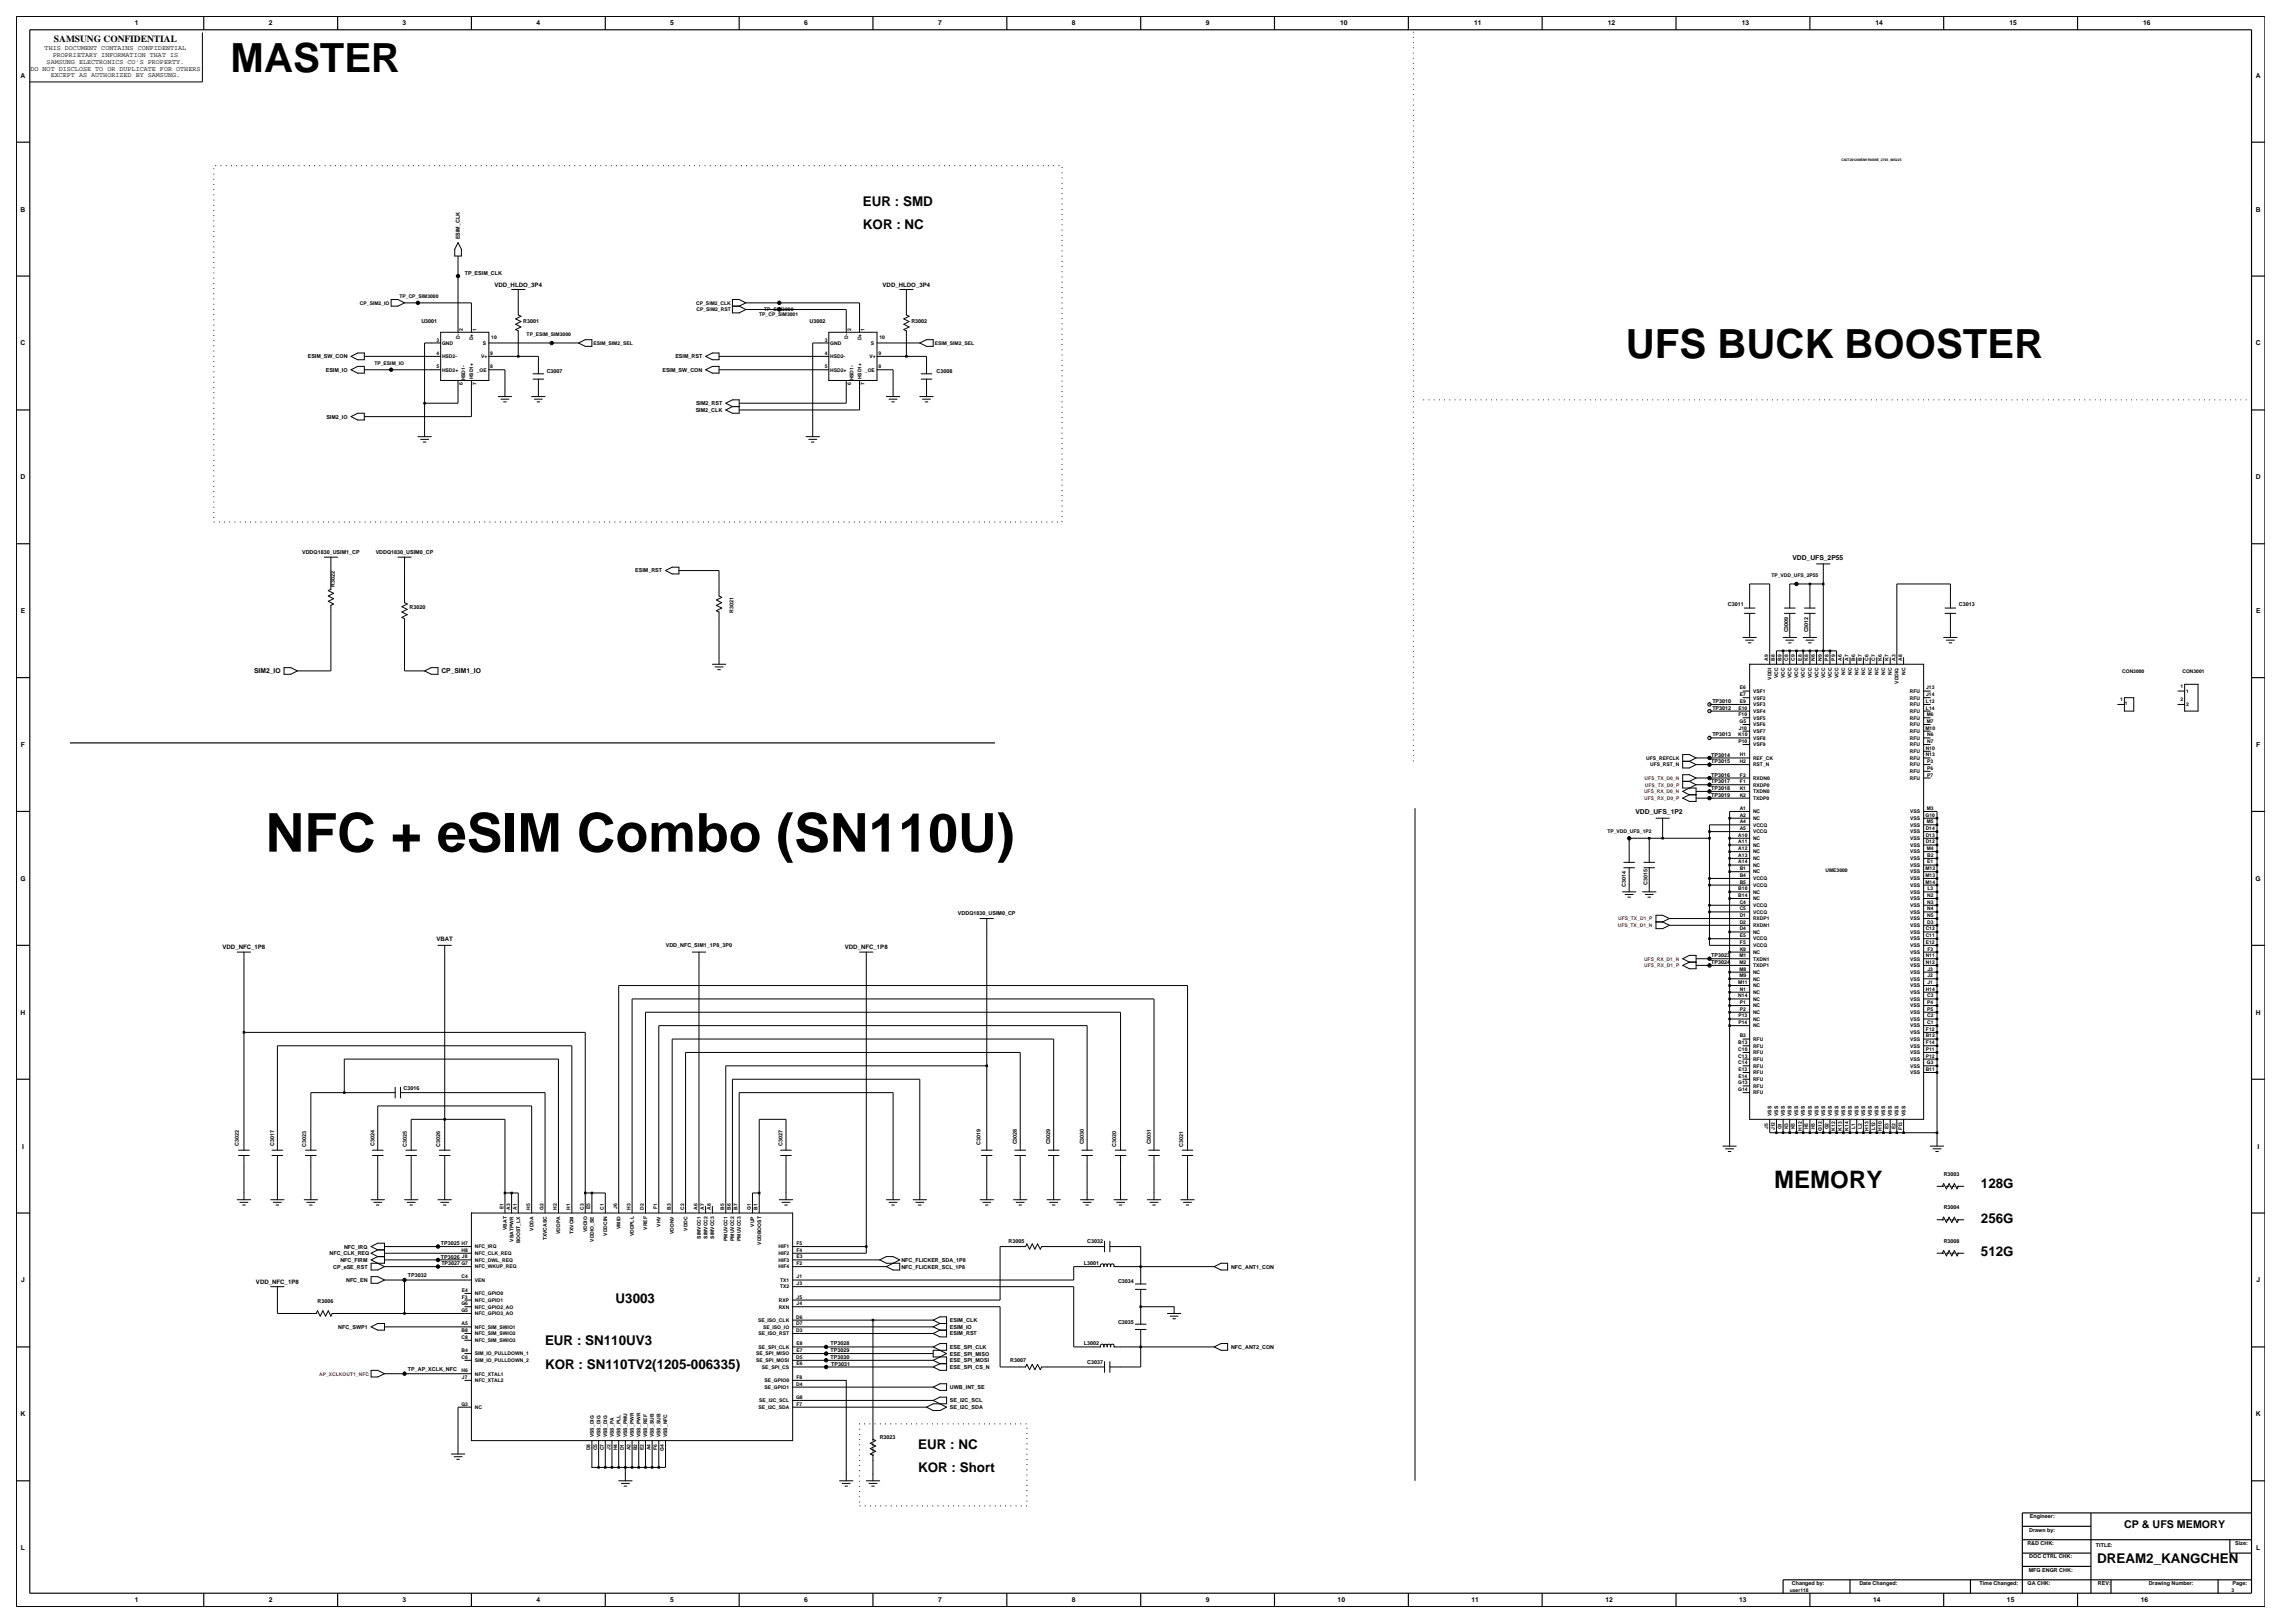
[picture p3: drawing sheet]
<svg xmlns="http://www.w3.org/2000/svg" width="420mm" height="297mm" viewBox="0 0 420 297" stroke-linecap="round" stroke-linejoin="round" font-family="sans-serif">
<defs><g id="words">
<text font-size="9.8" x="48.6" y="155.8">NFC + eSIM Combo (SN110U)</text>
<g font-size="7.4">
<text x="42.2" y="13.2">MASTER</text>
<text x="297.5" y="65.5">UFS BUCK BOOSTER</text>
</g>
<text font-size="4.4" x="324.7" y="217.4">MEMORY</text>
<g font-size="2.5">
<text x="157.9" y="37.7">EUR : SMD</text>
<text x="157.9" y="41.9">KOR : NC</text>
<text x="362.5" y="217.3">128G</text>
<text x="362.5" y="223.8">256G</text>
<text x="362.5" y="229.9">512G</text>
<text x="112.7" y="238.5">U3003</text>
<text x="99.7" y="246.2">EUR : SN110UV3</text>
<text x="99.7" y="250.5">KOR : SN110TV2(1205-006335)</text>
<text x="168" y="265.1">EUR : NC</text>
<text x="168" y="269.4">KOR : Short</text>
<text x="383.8" y="285.9">DREAM2_KANGCHEN</text>
</g>
<text font-size="2" x="388.7" y="279.6">CP &amp; UFS MEMORY</text>
<text font-size="1.7" x="9.9" y="7.7">SAMSUNG CONFIDENTIAL</text>
<g font-size="1.2">
<text x="24.7" y="4.7">1</text>
<text x="49.2" y="4.7">2</text>
<text x="73.7" y="4.7">3</text>
<text x="98.2" y="4.7">4</text>
<text x="122.7" y="4.7">5</text>
<text x="147.2" y="4.7">6</text>
<text x="171.7" y="4.7">7</text>
<text x="196.2" y="4.7">8</text>
<text x="220.7" y="4.7">9</text>
<text x="245.3" y="4.7">10</text>
<text x="269.8" y="4.7">11</text>
<text x="294.3" y="4.7">12</text>
<text x="318.7" y="4.7">13</text>
<text x="343.2" y="4.7">14</text>
<text x="367.7" y="4.7">15</text>
<text x="392.2" y="4.7">16</text>
<text x="8.2" y="9.2">THIS DOCUMENT CONTAINS CONFIDENTIAL</text>
<text x="8.5" y="11.7">SAMSUNG ELECTRONICS CO'S PROPERTY.</text>
<text x="9.6" y="10.5">PROPRIETARY INFORMATION THAT IS</text>
<text x="3.8" y="14.2">A</text>
<text x="5.6" y="12.9">DO NOT DISCLOSE TO OR DUPLICATE FOR OTHERS</text>
<text x="9.3" y="14.1">EXCEPT AS AUTHORIZED BY SAMSUNG.</text>
<text x="412.8" y="14.2">A</text>
<text x="3.8" y="38.7">B</text>
<text x="412.8" y="38.7">B</text>
<text x="3.8" y="63.2">C</text>
<text x="412.8" y="63.2">C</text>
<text x="3.8" y="87.7">D</text>
<text x="412.8" y="87.7">D</text>
<text x="328" y="102.4">VDD_UFS_2P55</text>
<text x="3.8" y="112.2">E</text>
<text x="412.9" y="112.2">E</text>
<text x="46.5" y="123.2">SIM2_IO</text>
<text x="80.8" y="123.2">CP_SIM1_IO</text>
<text x="3.8" y="136.7">F</text>
<text x="412.9" y="136.7">F</text>
<text x="299.3" y="148.9">VDD_UFS_1P2</text>
<text x="3.7" y="161.2">G</text>
<text x="412.8" y="161.2">G</text>
<text x="3.8" y="185.7">H</text>
<text x="412.8" y="185.7">H</text>
<text x="4" y="210.2">I</text>
<text x="413.1" y="210.2">I</text>
<text x="3.9" y="234.7">J</text>
<text x="412.9" y="234.7">J</text>
<text x="3.8" y="259.2">K</text>
<text x="412.8" y="259.2">K</text>
<text x="3.8" y="283.7">L</text>
<text x="412.9" y="283.7">L</text>
<text x="24.7" y="293.2">1</text>
<text x="49.2" y="293.2">2</text>
<text x="73.7" y="293.2">3</text>
<text x="98.2" y="293.2">4</text>
<text x="122.7" y="293.2">5</text>
<text x="147.2" y="293.2">6</text>
<text x="171.7" y="293.2">7</text>
<text x="196.2" y="293.2">8</text>
<text x="220.7" y="293.2">9</text>
<text x="244.8" y="293.2">10</text>
<text x="269.3" y="293.2">11</text>
<text x="293.8" y="293.2">12</text>
<text x="318.3" y="293.2">13</text>
<text x="342.8" y="293.2">14</text>
<text x="367.3" y="293.2">15</text>
<text x="391.8" y="293.2">16</text>
</g>
<g font-size="1.1">
<text x="90.5" y="52.5">VDD_HLDO_3P4</text>
<text x="161.5" y="52.5">VDD_HLDO_3P4</text>
<text x="40.7" y="173.7">VDD_NFC_1P8</text>
<text x="79.9" y="172.2">VBAT</text>
<text x="154.6" y="173.7">VDD_NFC_1P8</text>
<text x="46.8" y="234.9">VDD_NFC_1P8</text>
</g>
<g font-size="1">
<text x="84.2" y="43.8" transform="rotate(-90 84.2 43.8)">ESIM_CLK</text>
<text x="85.1" y="50.3">TP_ESIM_CLK</text>
<text x="77.1" y="59.1">U3001</text>
<text x="95.8" y="59.1">R3001</text>
<text x="148.1" y="59.1">U3002</text>
<text x="166.8" y="59.1">R3002</text>
<text x="56.3" y="65.6">ESIM_SW_CON</text>
<text x="123.6" y="65.6">ESIM_RST</text>
<text x="59.6" y="68">ESIM_IO</text>
<text x="100" y="68.3">C3007</text>
<text x="121.2" y="68">ESIM_SW_CON</text>
<text x="171.4" y="68.3">C3008</text>
<text x="59.7" y="76.6">SIM2_IO</text>
<text x="127.3" y="75.4">SIM2_CLK</text>
<text x="127.4" y="74.1">SIM2_RST</text>
<text x="55.3" y="101.4">VDDQ1830_USIM1_CP</text>
<text x="68.8" y="101.4">VDDQ1830_USIM0_CP</text>
<text x="61.3" y="107.5" transform="rotate(-90 61.3 107.5)">R3022</text>
<text x="116.2" y="104.8">ESIM_RST</text>
<text x="74.9" y="111.4">R3020</text>
<text x="134.3" y="112.2" transform="rotate(-90 134.3 112.2)">R3021</text>
<text x="316.2" y="110.8">C3011</text>
<text x="358.5" y="110.8">C3013</text>
<text x="327.2" y="115.7" transform="rotate(-90 327.2 115.7)">C3009</text>
<text x="330.9" y="115.7" transform="rotate(-90 330.9 115.7)">C3012</text>
<text x="313.4" y="128.6">TP3010</text>
<text x="313.4" y="129.9">TP3012</text>
<text x="313.4" y="134.8">TP3013</text>
<text x="313.2" y="139.7">TP3015</text>
<text x="313.2" y="138.4">TP3014</text>
<text x="313.2" y="143.3">TP3017</text>
<text x="313.2" y="142.1">TP3016</text>
<text x="313.2" y="145.8">TP3019</text>
<text x="313.2" y="144.6">TP3018</text>
<text x="301.5" y="162" transform="rotate(-90 301.5 162)">C3015</text>
<text x="175.3" y="167.5">VDDQ1830_USIM0_CP</text>
<text x="297.5" y="162.3" transform="rotate(-90 297.5 162.3)">C3014</text>
<text x="121.9" y="173.3">VDD_NFC_SIM1_1P8_3P0</text>
<text x="313.2" y="175.2">TP3023</text>
<text x="313.2" y="176.4">TP3024</text>
<text x="73.9" y="199.4">C3016</text>
<text x="43.7" y="209.7" transform="rotate(-90 43.7 209.7)">C3022</text>
<text x="50.1" y="209.7" transform="rotate(-90 50.1 209.7)">C3017</text>
<text x="56.1" y="209.9" transform="rotate(-90 56.1 209.9)">C3023</text>
<text x="68.5" y="209.7" transform="rotate(-90 68.5 209.7)">C3024</text>
<text x="74.4" y="209.9" transform="rotate(-90 74.4 209.9)">C3025</text>
<text x="80.6" y="209.9" transform="rotate(-90 80.6 209.9)">C3026</text>
<text x="143.2" y="209.7" transform="rotate(-90 143.2 209.7)">C3027</text>
<text x="179.4" y="209.6" transform="rotate(-90 179.4 209.6)">C3019</text>
<text x="186.1" y="209.4" transform="rotate(-90 186.1 209.4)">C3028</text>
<text x="192.2" y="209.4" transform="rotate(-90 192.2 209.4)">C3029</text>
<text x="198.3" y="209.4" transform="rotate(-90 198.3 209.4)">C3030</text>
<text x="204.2" y="209.9" transform="rotate(-90 204.2 209.9)">C3020</text>
<text x="210.6" y="209.4" transform="rotate(-90 210.6 209.4)">C3031</text>
<text x="216.5" y="209.9" transform="rotate(-90 216.5 209.9)">C3021</text>
<text x="355.7" y="215.1">R3003</text>
<text x="355.7" y="221.2">R3004</text>
<text x="80.7" y="227.8">TP3025 H7</text>
<text x="184.6" y="227.5">R3005</text>
<text x="198.9" y="227.5">C3032</text>
<text x="355.7" y="227.4">R3008</text>
<text x="60.3" y="229.7">NFC_CLK_REQ</text>
<text x="61" y="232.1">CP_eSE_RST</text>
<text x="62.3" y="230.9">NFC_FIRM</text>
<text x="63" y="228.5">NFC_IRQ</text>
<text x="74.6" y="233.7">TP3032</text>
<text x="80.7" y="230.3">TP3026 J8</text>
<text x="80.8" y="231.5">TP3027 G7</text>
<text x="165" y="232.1">NFC_FLICKER_SCL_1P8</text>
<text x="165" y="230.9">NFC_FLICKER_SDA_1P8</text>
<text x="198.3" y="231.5">L3001</text>
<text x="225.3" y="232.1">NFC_ANT1_CON</text>
<text x="58.1" y="238.4">R3006</text>
<text x="63.3" y="234.6">NFC_EN</text>
<text x="204.6" y="234.8">C3034</text>
<text x="61.9" y="243.2">NFC_SWP1</text>
<text x="173.8" y="243.2">ESIM_IO</text>
<text x="173.8" y="241.9">ESIM_CLK</text>
<text x="173.8" y="244.4">ESIM_RST</text>
<text x="204.6" y="242.2">C3035</text>
<text x="74.6" y="250.8">TP_AP_XCLK_NFC</text>
<text x="152" y="248.7">TP3030</text>
<text x="152" y="247.4">TP3029</text>
<text x="152" y="246.2">TP3028</text>
<text x="152.1" y="249.9">TP3031</text>
<text x="173.8" y="246.8">ESE_SPI_CLK</text>
<text x="173.8" y="248">ESE_SPI_MISO</text>
<text x="173.8" y="250.5">ESE_SPI_CS_N</text>
<text x="173.8" y="249.3">ESE_SPI_MOSI</text>
<text x="184.9" y="249.2">R3007</text>
<text x="198.3" y="246.2">L3002</text>
<text x="198.9" y="249.5">C3037</text>
<text x="225.3" y="246.8">NFC_ANT2_CON</text>
<text x="173.8" y="256.6">SE_I2C_SCL</text>
<text x="173.8" y="257.8">SE_I2C_SDA</text>
<text x="173.8" y="254.2">UWB_INT_SE</text>
<text x="161" y="263.3">R3023</text>
<text x="371.4" y="280.2">Drawn by:</text>
<text x="371.5" y="277.8">Engineer:</text>
<text x="371" y="282.7">R&amp;D CHK:</text>
<text x="371.3" y="287.6">MFG ENGR CHK:</text>
<text x="371.4" y="285.2">DOC CTRL CHK:</text>
<text x="383.6" y="283">TITLE:</text>
<text x="409.1" y="282.7">Size:</text>
<text x="327.9" y="290.1">Changed by:</text>
<text x="340.3" y="290.1">Date Changed:</text>
<text x="362.2" y="290.1">Time Changed:</text>
<text x="371.1" y="290.1">QA CHK:</text>
<text x="383.9" y="290.1">REV:</text>
<text x="393.2" y="290.1">Drawing Number:</text>
<text x="408.6" y="290.1">Page:</text>
</g>
<g font-size=".9">
<text x="65.9" y="55.8">CP_SIM2_IO</text>
<text x="73.1" y="54.5">TP_CP_SIM3000</text>
<text x="127.4" y="55.8">CP_SIM2_CLK</text>
<text x="127.5" y="57">CP_SIM2_RST</text>
<text x="138.9" y="57.9">TP_CP_SIM3001</text>
<text x="139.9" y="57">TP_SIM3000</text>
<text x="79.9" y="62.5">3</text>
<text x="79.9" y="65">4</text>
<text x="80.9" y="63.1">GND</text>
<text x="80.9" y="65.5">HSD2-</text>
<text x="84.1" y="62" transform="rotate(-90 84.1 62)">D-</text>
<text x="84.7" y="60.6" transform="rotate(-90 84.7 60.6)">2</text>
<text x="86.6" y="62.2" transform="rotate(-90 86.6 62.2)">D+</text>
<text x="87.2" y="60.6" transform="rotate(-90 87.2 60.6)">1</text>
<text x="88.1" y="65.5">V+</text>
<text x="88.4" y="63.1">S</text>
<text x="89.7" y="65">9</text>
<text x="89.9" y="62">10</text>
<text x="96.4" y="61.6">TP_ESIM_SIM3000</text>
<text x="108.6" y="63.1">ESIM_SIM2_SEL</text>
<text x="150.9" y="62.5">3</text>
<text x="150.9" y="65">4</text>
<text x="151.9" y="63.1">GND</text>
<text x="151.9" y="65.5">HSD2-</text>
<text x="155.2" y="62" transform="rotate(-90 155.2 62)">D-</text>
<text x="155.8" y="60.6" transform="rotate(-90 155.8 60.6)">2</text>
<text x="157.6" y="62.2" transform="rotate(-90 157.6 62.2)">D+</text>
<text x="158.2" y="60.6" transform="rotate(-90 158.2 60.6)">1</text>
<text x="159.1" y="65.5">V+</text>
<text x="159.4" y="63.1">S</text>
<text x="160.7" y="65">9</text>
<text x="160.9" y="62">10</text>
<text x="171.1" y="63.1">ESIM_SIM2_SEL</text>
<text x="68.5" y="66.8">TP_ESIM_IO</text>
<text x="79.9" y="67.4">5</text>
<text x="80.9" y="68">HSD2+</text>
<text x="84.7" y="70.4" transform="rotate(-90 84.7 70.4)">6</text>
<text x="85.1" y="69.6" transform="rotate(-90 85.1 69.6)">HSD1-</text>
<text x="86.6" y="69.4" transform="rotate(-90 86.6 69.4)">HSD1+</text>
<text x="87.2" y="70.4" transform="rotate(-90 87.2 70.4)">7</text>
<text x="87.3" y="68">_OE</text>
<text x="89.7" y="67.4">8</text>
<text x="150.9" y="67.4">5</text>
<text x="151.9" y="68">HSD2+</text>
<text x="155.8" y="70.4" transform="rotate(-90 155.8 70.4)">6</text>
<text x="156.2" y="69.6" transform="rotate(-90 156.2 69.6)">HSD1-</text>
<text x="157.6" y="69.4" transform="rotate(-90 157.6 69.4)">HSD1+</text>
<text x="158.2" y="70.4" transform="rotate(-90 158.2 70.4)">7</text>
<text x="158.3" y="68">_OE</text>
<text x="160.7" y="67.4">8</text>
<text x="324.2" y="105.7">TP_VDD_UFS_2P55</text>
<text x="323.6" y="120.9" transform="rotate(-90 323.6 120.9)">A9</text>
<text x="324.2" y="124.4" transform="rotate(-90 324.2 124.4)">VDDI</text>
<text x="324.8" y="120.9" transform="rotate(-90 324.8 120.9)">B8</text>
<text x="325.4" y="124.1" transform="rotate(-90 325.4 124.1)">VCC</text>
<text x="326" y="120.9" transform="rotate(-90 326 120.9)">B9</text>
<text x="326.6" y="124.1" transform="rotate(-90 326.6 124.1)">VCC</text>
<text x="327.3" y="120.9" transform="rotate(-90 327.3 120.9)">C8</text>
<text x="327.9" y="124.1" transform="rotate(-90 327.9 124.1)">VCC</text>
<text x="328.5" y="120.9" transform="rotate(-90 328.5 120.9)">C9</text>
<text x="329.1" y="124.1" transform="rotate(-90 329.1 124.1)">VCC</text>
<text x="329.7" y="120.9" transform="rotate(-90 329.7 120.9)">E8</text>
<text x="330.3" y="124.1" transform="rotate(-90 330.3 124.1)">VCC</text>
<text x="330.9" y="120.9" transform="rotate(-90 330.9 120.9)">K8</text>
<text x="331.6" y="124.1" transform="rotate(-90 331.6 124.1)">VCC</text>
<text x="332.2" y="120.9" transform="rotate(-90 332.2 120.9)">N8</text>
<text x="332.8" y="124.1" transform="rotate(-90 332.8 124.1)">VCC</text>
<text x="333.4" y="120.9" transform="rotate(-90 333.4 120.9)">N9</text>
<text x="334" y="124.1" transform="rotate(-90 334 124.1)">VCC</text>
<text x="334.6" y="120.9" transform="rotate(-90 334.6 120.9)">P8</text>
<text x="335.2" y="124.1" transform="rotate(-90 335.2 124.1)">VCC</text>
<text x="335.8" y="120.9" transform="rotate(-90 335.8 120.9)">P9</text>
<text x="336.4" y="124.1" transform="rotate(-90 336.4 124.1)">VCC</text>
<text x="337.1" y="120.9" transform="rotate(-90 337.1 120.9)">A6</text>
<text x="337.7" y="123.5" transform="rotate(-90 337.7 123.5)">NC</text>
<text x="338.3" y="120.9" transform="rotate(-90 338.3 120.9)">A7</text>
<text x="338.9" y="123.5" transform="rotate(-90 338.9 123.5)">NC</text>
<text x="339.5" y="120.9" transform="rotate(-90 339.5 120.9)">B6</text>
<text x="340.1" y="123.5" transform="rotate(-90 340.1 123.5)">NC</text>
<text x="340.7" y="120.9" transform="rotate(-90 340.7 120.9)">B7</text>
<text x="341.3" y="123.5" transform="rotate(-90 341.3 123.5)">NC</text>
<text x="342" y="120.9" transform="rotate(-90 342 120.9)">C6</text>
<text x="342.6" y="123.5" transform="rotate(-90 342.6 123.5)">NC</text>
<text x="343.2" y="120.9" transform="rotate(-90 343.2 120.9)">C7</text>
<text x="343.8" y="123.5" transform="rotate(-90 343.8 123.5)">NC</text>
<text x="344.4" y="120.9" transform="rotate(-90 344.4 120.9)">K6</text>
<text x="345" y="123.5" transform="rotate(-90 345 123.5)">NC</text>
<text x="345.6" y="120.9" transform="rotate(-90 345.6 120.9)">K7</text>
<text x="346.2" y="123.5" transform="rotate(-90 346.2 123.5)">NC</text>
<text x="346.9" y="120.9" transform="rotate(-90 346.9 120.9)">A3</text>
<text x="347.5" y="125.1" transform="rotate(-90 347.5 125.1)">VDDIQ</text>
<text x="348.1" y="120.9" transform="rotate(-90 348.1 120.9)">A8</text>
<text x="348.7" y="123.5" transform="rotate(-90 348.7 123.5)">NC</text>
<text x="388.4" y="123.1">CON3000</text>
<text x="399" y="125.9">1</text>
<text x="399.4" y="123.1">CON3001</text>
<text x="318.1" y="129.8">E10</text>
<text x="318.2" y="131.1">F10</text>
<text x="318.4" y="126.2">E6</text>
<text x="318.4" y="127.4">E7</text>
<text x="318.4" y="128.6">E9</text>
<text x="320.8" y="126.8">VSF1</text>
<text x="320.8" y="128">VSF2</text>
<text x="320.8" y="129.2">VSF3</text>
<text x="320.8" y="131.7">VSF5</text>
<text x="320.8" y="130.5">VSF4</text>
<text x="349.5" y="131.7">RFU</text>
<text x="349.5" y="129.2">RFU</text>
<text x="349.5" y="130.5">RFU</text>
<text x="349.5" y="128">RFU</text>
<text x="349.5" y="126.8">RFU</text>
<text x="352.5" y="128.6">L13</text>
<text x="352.5" y="129.8">L14</text>
<text x="352.5" y="126.2">J13</text>
<text x="352.5" y="127.4">J14</text>
<text x="352.6" y="131.1">M6</text>
<text x="388" y="128.3">1</text>
<text x="388.9" y="128.9">1</text>
<text x="399" y="128.3">2</text>
<text x="400.1" y="126.8">1</text>
<text x="400.1" y="129.2">2</text>
<text x="318.1" y="134.7">K10</text>
<text x="318.1" y="136">P10</text>
<text x="318.2" y="133.5">J10</text>
<text x="318.4" y="132.3">G5</text>
<text x="320.8" y="136.6">VSF9</text>
<text x="320.8" y="135.4">VSF8</text>
<text x="320.8" y="134.1">VSF7</text>
<text x="320.8" y="132.9">VSF6</text>
<text x="349.5" y="135.4">RFU</text>
<text x="349.5" y="136.6">RFU</text>
<text x="349.5" y="132.9">RFU</text>
<text x="349.5" y="137.8">RFU</text>
<text x="349.5" y="134.1">RFU</text>
<text x="352.4" y="133.5">M10</text>
<text x="352.4" y="137.2">N10</text>
<text x="352.6" y="132.3">M7</text>
<text x="352.7" y="136">N7</text>
<text x="352.7" y="134.7">N6</text>
<text x="301.3" y="139">UFS_REFCLK</text>
<text x="302" y="140.2">UFS_RST_N</text>
<text x="318.4" y="139.6">H2</text>
<text x="318.4" y="138.4">H1</text>
<text x="318.4" y="142.1">F2</text>
<text x="318.4" y="143.3">F1</text>
<text x="320.8" y="140.2">RST_N</text>
<text x="320.8" y="139">REF_CK</text>
<text x="320.8" y="142.7">RXDN0</text>
<text x="320.8" y="143.9">RXDP0</text>
<text x="349.5" y="140.2">RFU</text>
<text x="349.5" y="141.5">RFU</text>
<text x="349.5" y="142.7">RFU</text>
<text x="349.5" y="139">RFU</text>
<text x="352.4" y="138.4">N13</text>
<text x="352.7" y="139.6">P3</text>
<text x="352.7" y="140.9">P6</text>
<text x="352.7" y="142.1">P7</text>
<text x="318.4" y="145.8">K2</text>
<text x="318.4" y="144.5">K1</text>
<text x="318.4" y="148.2">A1</text>
<text x="318.4" y="149.4">A2</text>
<text x="320.8" y="146.4">TXDP0</text>
<text x="320.8" y="145.1">TXDN0</text>
<text x="320.8" y="148.8">NC</text>
<text x="349.6" y="148.8">VSS</text>
<text x="352.4" y="149.4">G10</text>
<text x="352.6" y="148.2">M3</text>
<text x="294.2" y="152.5">TP_VDD_UFS_1P2</text>
<text x="318.1" y="153.1">A10</text>
<text x="318.1" y="154.3">A11</text>
<text x="318.1" y="155.6">A12</text>
<text x="318.4" y="150.7">A4</text>
<text x="318.4" y="151.9">A5</text>
<text x="320.8" y="152.5">VCCQ</text>
<text x="320.8" y="153.7">NC</text>
<text x="320.8" y="155">NC</text>
<text x="320.8" y="150">NC</text>
<text x="320.8" y="151.3">VCCQ</text>
<text x="349.6" y="151.3">VSS</text>
<text x="349.6" y="150">VSS</text>
<text x="349.6" y="155">VSS</text>
<text x="349.6" y="153.7">VSS</text>
<text x="349.6" y="152.5">VSS</text>
<text x="352.4" y="154.3">D12</text>
<text x="352.4" y="153.1">D13</text>
<text x="352.4" y="151.9">D14</text>
<text x="352.6" y="150.7">M5</text>
<text x="352.6" y="155.6">M4</text>
<text x="318.1" y="156.8">A13</text>
<text x="318.1" y="158">A14</text>
<text x="318.4" y="160.5">B4</text>
<text x="318.4" y="161.7">B5</text>
<text x="318.4" y="159.2">B1</text>
<text x="320.8" y="161.1">VCCQ</text>
<text x="320.8" y="159.8">NC</text>
<text x="320.8" y="156.2">NC</text>
<text x="320.8" y="157.4">NC</text>
<text x="320.8" y="158.6">NC</text>
<text x="334.1" y="159.5">UME3000</text>
<text x="349.6" y="159.8">VSS</text>
<text x="349.6" y="161.1">VSS</text>
<text x="349.6" y="156.2">VSS</text>
<text x="349.6" y="158.6">VSS</text>
<text x="349.6" y="157.4">VSS</text>
<text x="352.4" y="159.2">M12</text>
<text x="352.4" y="160.5">M13</text>
<text x="352.4" y="161.7">M14</text>
<text x="352.7" y="156.8">B2</text>
<text x="352.7" y="158">E1</text>
<text x="318.1" y="164.1">B14</text>
<text x="318.1" y="162.9">B10</text>
<text x="318.4" y="167.8">D1</text>
<text x="318.4" y="165.4">C4</text>
<text x="318.4" y="166.6">C5</text>
<text x="320.8" y="166">VCCQ</text>
<text x="320.8" y="167.2">VCCQ</text>
<text x="320.8" y="164.7">NC</text>
<text x="320.8" y="162.3">VCCQ</text>
<text x="320.8" y="163.5">NC</text>
<text x="349.6" y="164.7">VSS</text>
<text x="349.6" y="166">VSS</text>
<text x="349.6" y="167.2">VSS</text>
<text x="349.6" y="162.3">VSS</text>
<text x="349.6" y="163.5">VSS</text>
<text x="352.7" y="164.1">N2</text>
<text x="352.7" y="165.4">N3</text>
<text x="352.7" y="166.6">N4</text>
<text x="352.7" y="167.8">N5</text>
<text x="352.7" y="162.9">L3</text>
<text x="318.4" y="173.9">K9</text>
<text x="318.4" y="170.3">D4</text>
<text x="318.4" y="169">D2</text>
<text x="318.4" y="171.5">E5</text>
<text x="318.4" y="172.7">F5</text>
<text x="320.8" y="173.3">VCCQ</text>
<text x="320.8" y="172.1">VCCQ</text>
<text x="320.8" y="168.4">RXDP1</text>
<text x="320.8" y="169.6">RXDN1</text>
<text x="320.8" y="170.9">NC</text>
<text x="349.6" y="168.4">VSS</text>
<text x="349.6" y="173.3">VSS</text>
<text x="349.6" y="169.6">VSS</text>
<text x="349.6" y="172.1">VSS</text>
<text x="349.6" y="170.9">VSS</text>
<text x="352.4" y="171.5">C11</text>
<text x="352.4" y="170.3">C12</text>
<text x="352.4" y="172.7">E12</text>
<text x="352.7" y="169">D3</text>
<text x="352.7" y="173.9">F3</text>
<text x="318.3" y="177.6">M8</text>
<text x="318.3" y="178.8">M9</text>
<text x="318.3" y="176.4">M2</text>
<text x="318.3" y="175.1">M1</text>
<text x="320.8" y="178.2">NC</text>
<text x="320.8" y="179.4">NC</text>
<text x="320.8" y="177">TXDP1</text>
<text x="320.8" y="175.8">TXDN1</text>
<text x="320.8" y="174.5">NC</text>
<text x="349.6" y="175.8">VSS</text>
<text x="349.6" y="177">VSS</text>
<text x="349.6" y="179.4">VSS</text>
<text x="349.6" y="178.2">VSS</text>
<text x="349.6" y="174.5">VSS</text>
<text x="352.4" y="176.4">N12</text>
<text x="352.4" y="175.1">N11</text>
<text x="352.7" y="178.8">J2</text>
<text x="352.7" y="177.6">J3</text>
<text x="318.1" y="180.1">M11</text>
<text x="318.1" y="182.5">N14</text>
<text x="318.4" y="181.3">N1</text>
<text x="318.4" y="185">P2</text>
<text x="318.4" y="183.7">P1</text>
<text x="320.8" y="185.6">NC</text>
<text x="320.8" y="184.3">NC</text>
<text x="320.8" y="183.1">NC</text>
<text x="320.8" y="181.9">NC</text>
<text x="320.8" y="180.7">NC</text>
<text x="349.6" y="184.3">VSS</text>
<text x="349.6" y="185.6">VSS</text>
<text x="349.6" y="181.9">VSS</text>
<text x="349.6" y="180.7">VSS</text>
<text x="349.6" y="183.1">VSS</text>
<text x="352.4" y="181.3">H14</text>
<text x="352.7" y="182.5">C3</text>
<text x="352.7" y="183.7">P4</text>
<text x="352.7" y="185">P5</text>
<text x="352.7" y="180.1">J1</text>
<text x="318.1" y="191.1">B13</text>
<text x="318.1" y="187.4">P14</text>
<text x="318.1" y="186.2">P13</text>
<text x="318.4" y="189.8">B3</text>
<text x="320.8" y="186.8">NC</text>
<text x="320.8" y="188">NC</text>
<text x="320.8" y="191.7">RFU</text>
<text x="320.8" y="190.5">RFU</text>
<text x="349.6" y="191.7">VSS</text>
<text x="349.6" y="189.2">VSS</text>
<text x="349.6" y="186.8">VSS</text>
<text x="349.6" y="188">VSS</text>
<text x="349.6" y="190.5">VSS</text>
<text x="352.4" y="189.8">B12</text>
<text x="352.5" y="191.1">F14</text>
<text x="352.5" y="188.6">F12</text>
<text x="352.7" y="186.2">C2</text>
<text x="352.7" y="187.4">C1</text>
<text x="318.1" y="193.5">C13</text>
<text x="318.1" y="194.7">C14</text>
<text x="318.1" y="192.3">C10</text>
<text x="318.1" y="196">E13</text>
<text x="318.1" y="197.2">E14</text>
<text x="320.8" y="196.6">RFU</text>
<text x="320.8" y="197.8">RFU</text>
<text x="320.8" y="195.4">RFU</text>
<text x="320.8" y="192.9">RFU</text>
<text x="320.8" y="194.1">RFU</text>
<text x="349.6" y="192.9">VSS</text>
<text x="349.6" y="194.1">VSS</text>
<text x="349.6" y="195.4">VSS</text>
<text x="349.6" y="196.6">VSS</text>
<text x="352.4" y="196">B11</text>
<text x="352.4" y="192.3">P11</text>
<text x="352.4" y="193.5">P12</text>
<text x="352.6" y="194.7">G3</text>
<text x="318.1" y="198.4">G13</text>
<text x="318.1" y="199.6">G14</text>
<text x="320.8" y="200.3">RFU</text>
<text x="320.8" y="199">RFU</text>
<text x="323.6" y="206.6" transform="rotate(-90 323.6 206.6)">J5</text>
<text x="324.2" y="204.2" transform="rotate(-90 324.2 204.2)">VSS</text>
<text x="324.8" y="206.8" transform="rotate(-90 324.8 206.8)">J12</text>
<text x="325.4" y="204.2" transform="rotate(-90 325.4 204.2)">VSS</text>
<text x="326" y="206.7" transform="rotate(-90 326 206.7)">G1</text>
<text x="326.6" y="204.2" transform="rotate(-90 326.6 204.2)">VSS</text>
<text x="327.3" y="206.6" transform="rotate(-90 327.3 206.6)">K3</text>
<text x="327.9" y="204.2" transform="rotate(-90 327.9 204.2)">VSS</text>
<text x="328.5" y="206.6" transform="rotate(-90 328.5 206.6)">K5</text>
<text x="329.1" y="204.2" transform="rotate(-90 329.1 204.2)">VSS</text>
<text x="329.7" y="206.9" transform="rotate(-90 329.7 206.9)">H12</text>
<text x="330.3" y="204.2" transform="rotate(-90 330.3 204.2)">VSS</text>
<text x="330.9" y="206.6" transform="rotate(-90 330.9 206.6)">H5</text>
<text x="331.6" y="204.2" transform="rotate(-90 331.6 204.2)">VSS</text>
<text x="332.2" y="206.6" transform="rotate(-90 332.2 206.6)">H3</text>
<text x="332.8" y="204.2" transform="rotate(-90 332.8 204.2)">VSS</text>
<text x="333.4" y="206.9" transform="rotate(-90 333.4 206.9)">G12</text>
<text x="334" y="204.2" transform="rotate(-90 334 204.2)">VSS</text>
<text x="334.6" y="206.7" transform="rotate(-90 334.6 206.7)">G2</text>
<text x="335.2" y="204.2" transform="rotate(-90 335.2 204.2)">VSS</text>
<text x="335.8" y="206.9" transform="rotate(-90 335.8 206.9)">K12</text>
<text x="336.4" y="204.2" transform="rotate(-90 336.4 204.2)">VSS</text>
<text x="337.1" y="206.9" transform="rotate(-90 337.1 206.9)">K13</text>
<text x="337.7" y="204.2" transform="rotate(-90 337.7 204.2)">VSS</text>
<text x="338.3" y="206.9" transform="rotate(-90 338.3 206.9)">K14</text>
<text x="338.9" y="204.2" transform="rotate(-90 338.9 204.2)">VSS</text>
<text x="339.5" y="206.6" transform="rotate(-90 339.5 206.6)">L1</text>
<text x="340.1" y="204.2" transform="rotate(-90 340.1 204.2)">VSS</text>
<text x="340.7" y="206.6" transform="rotate(-90 340.7 206.6)">L2</text>
<text x="341.3" y="204.2" transform="rotate(-90 341.3 204.2)">VSS</text>
<text x="342" y="206.9" transform="rotate(-90 342 206.9)">H13</text>
<text x="342.6" y="204.2" transform="rotate(-90 342.6 204.2)">VSS</text>
<text x="343.2" y="206.8" transform="rotate(-90 343.2 206.8)">L12</text>
<text x="343.8" y="204.2" transform="rotate(-90 343.8 204.2)">VSS</text>
<text x="344.4" y="206.9" transform="rotate(-90 344.4 206.9)">H10</text>
<text x="345" y="204.2" transform="rotate(-90 345 204.2)">VSS</text>
<text x="345.6" y="206.6" transform="rotate(-90 345.6 206.6)">E3</text>
<text x="346.2" y="204.2" transform="rotate(-90 346.2 204.2)">VSS</text>
<text x="346.9" y="206.6" transform="rotate(-90 346.9 206.6)">E2</text>
<text x="347.5" y="204.2" transform="rotate(-90 347.5 204.2)">VSS</text>
<text x="348.1" y="206.8" transform="rotate(-90 348.1 206.8)">F13</text>
<text x="348.7" y="204.2" transform="rotate(-90 348.7 204.2)">VSS</text>
<text x="92.1" y="221.3" transform="rotate(-90 92.1 221.3)">E1</text>
<text x="93.3" y="221.3" transform="rotate(-90 93.3 221.3)">A3</text>
<text x="94.6" y="221.3" transform="rotate(-90 94.6 221.3)">A1</text>
<text x="97" y="221.3" transform="rotate(-90 97 221.3)">H5</text>
<text x="99.5" y="221.4" transform="rotate(-90 99.5 221.4)">G2</text>
<text x="101.9" y="221.3" transform="rotate(-90 101.9 221.3)">H2</text>
<text x="104.4" y="221.3" transform="rotate(-90 104.4 221.3)">H1</text>
<text x="106.8" y="221.3" transform="rotate(-90 106.8 221.3)">C3</text>
<text x="108" y="221.3" transform="rotate(-90 108 221.3)">E5</text>
<text x="110.5" y="221.3" transform="rotate(-90 110.5 221.3)">C1</text>
<text x="112.9" y="221.3" transform="rotate(-90 112.9 221.3)">J6</text>
<text x="115.4" y="221.3" transform="rotate(-90 115.4 221.3)">H3</text>
<text x="117.8" y="221.3" transform="rotate(-90 117.8 221.3)">D2</text>
<text x="120.3" y="221.3" transform="rotate(-90 120.3 221.3)">F1</text>
<text x="122.7" y="221.3" transform="rotate(-90 122.7 221.3)">B3</text>
<text x="125.2" y="221.3" transform="rotate(-90 125.2 221.3)">C2</text>
<text x="127.6" y="221.3" transform="rotate(-90 127.6 221.3)">A6</text>
<text x="128.9" y="221.3" transform="rotate(-90 128.9 221.3)">A7</text>
<text x="130.1" y="221.3" transform="rotate(-90 130.1 221.3)">A8</text>
<text x="132.5" y="221.3" transform="rotate(-90 132.5 221.3)">B5</text>
<text x="133.7" y="221.3" transform="rotate(-90 133.7 221.3)">B6</text>
<text x="135" y="221.3" transform="rotate(-90 135 221.3)">B7</text>
<text x="137.4" y="221.4" transform="rotate(-90 137.4 221.4)">G1</text>
<text x="138.7" y="221.3" transform="rotate(-90 138.7 221.3)">B1</text>
<text x="92.7" y="225.1" transform="rotate(-90 92.7 225.1)">VBAT</text>
<text x="94" y="227.2" transform="rotate(-90 94 227.2)">VBATPWR</text>
<text x="95.2" y="227.5" transform="rotate(-90 95.2 227.5)">BOOST_LX</text>
<text x="97.6" y="225.2" transform="rotate(-90 97.6 225.2)">VDDA</text>
<text x="100.1" y="227" transform="rotate(-90 100.1 227)">TXVCASC</text>
<text x="102.5" y="225.8" transform="rotate(-90 102.5 225.8)">VDDPA</text>
<text x="105" y="225.8" transform="rotate(-90 105 225.8)">TXVCM</text>
<text x="107.4" y="225.5" transform="rotate(-90 107.4 225.5)">VDDIO</text>
<text x="108.6" y="227.2" transform="rotate(-90 108.6 227.2)">VDDIO_SE</text>
<text x="111.1" y="226.1" transform="rotate(-90 111.1 226.1)">VDDCIN</text>
<text x="113.6" y="224.9" transform="rotate(-90 113.6 224.9)">VMID</text>
<text x="116" y="226.3" transform="rotate(-90 116 226.3)">VDDPLL</text>
<text x="118.5" y="225" transform="rotate(-90 118.5 225)">VREF</text>
<text x="120.9" y="224.5" transform="rotate(-90 120.9 224.5)">VHV</text>
<text x="123.3" y="225.8" transform="rotate(-90 123.3 225.8)">VDDNV</text>
<text x="125.8" y="225.2" transform="rotate(-90 125.8 225.2)">VDDC</text>
<text x="128.2" y="226.7" transform="rotate(-90 128.2 226.7)">SIMVCC1</text>
<text x="129.5" y="226.7" transform="rotate(-90 129.5 226.7)">SIMVCC2</text>
<text x="130.7" y="226.7" transform="rotate(-90 130.7 226.7)">SIMVCC3</text>
<text x="133.2" y="227.1" transform="rotate(-90 133.2 227.1)">PMUVCC1</text>
<text x="134.4" y="227.1" transform="rotate(-90 134.4 227.1)">PMUVCC2</text>
<text x="135.6" y="227.1" transform="rotate(-90 135.6 227.1)">PMUVCC3</text>
<text x="138" y="224.5" transform="rotate(-90 138 224.5)">VUP</text>
<text x="139.3" y="227.8" transform="rotate(-90 139.3 227.8)">VDDBOOST</text>
<text x="145.8" y="227.8">F5</text>
<text x="84.5" y="229">H8</text>
<text x="84.5" y="233.9">C4</text>
<text x="86.9" y="230.9">NFC_DWL_REQ</text>
<text x="86.9" y="228.4">NFC_IRQ</text>
<text x="86.9" y="229.7">NFC_CLK_REQ</text>
<text x="86.9" y="232.1">NFC_WKUP_REQ</text>
<text x="142.5" y="228.4">HIF1</text>
<text x="142.5" y="232.1">HIF4</text>
<text x="142.5" y="229.7">HIF2</text>
<text x="142.5" y="230.9">HIF3</text>
<text x="145.7" y="230.3">E3</text>
<text x="145.8" y="231.5">F2</text>
<text x="145.8" y="229">F4</text>
<text x="145.8" y="233.9">J1</text>
<text x="84.4" y="238.8">G6</text>
<text x="84.5" y="236.4">E4</text>
<text x="84.5" y="237.6">F3</text>
<text x="86.9" y="239.4">NFC_GPIO2_AO</text>
<text x="86.9" y="238.2">NFC_GPIO1</text>
<text x="86.9" y="237">NFC_GPIO0</text>
<text x="86.9" y="234.6">VEN</text>
<text x="142.5" y="239.4">RXN</text>
<text x="142.6" y="238.2">RXP</text>
<text x="142.8" y="234.6">TX1</text>
<text x="142.8" y="235.8">TX2</text>
<text x="145.8" y="237.6">J5</text>
<text x="145.8" y="235.2">J3</text>
<text x="145.8" y="238.8">J4</text>
<text x="84.4" y="240.1">G5</text>
<text x="84.5" y="245">C8</text>
<text x="84.5" y="243.7">B8</text>
<text x="84.5" y="242.5">A5</text>
<text x="86.9" y="240.7">NFC_GPIO3_AO</text>
<text x="86.9" y="245.6">NFC_SIM_SWIO3</text>
<text x="86.9" y="244.3">NFC_SIM_SWIO2</text>
<text x="86.9" y="243.1">NFC_SIM_SWIO1</text>
<text x="138.7" y="241.9">SE_ISO_CLK</text>
<text x="138.8" y="244.3">SE_ISO_RST</text>
<text x="139.7" y="243.1">SE_ISO_IO</text>
<text x="145.7" y="241.3">D6</text>
<text x="145.7" y="242.5">D7</text>
<text x="145.7" y="243.7">D3</text>
<text x="84.5" y="251.1">H6</text>
<text x="84.5" y="248.6">C6</text>
<text x="84.5" y="247.4">B4</text>
<text x="86.9" y="251.7">NFC_XTAL1</text>
<text x="86.9" y="249.2">SIM_IO_PULLDOWN_2</text>
<text x="86.9" y="248">SIM_IO_PULLDOWN_1</text>
<text x="138.4" y="248">SE_SPI_MISO</text>
<text x="138.4" y="249.2">SE_SPI_MOSI</text>
<text x="138.8" y="246.8">SE_SPI_CLK</text>
<text x="139.4" y="250.5">SE_SPI_CS</text>
<text x="145.7" y="248.6">D5</text>
<text x="145.7" y="249.9">E6</text>
<text x="145.7" y="247.4">E7</text>
<text x="145.7" y="246.2">E8</text>
<text x="84.4" y="257.2">G3</text>
<text x="84.5" y="252.3">J7</text>
<text x="86.9" y="252.9">NFC_XTAL2</text>
<text x="86.9" y="257.8">NC</text>
<text x="138.8" y="257.8">SE_I2C_SDA</text>
<text x="138.9" y="256.6">SE_I2C_SCL</text>
<text x="139.9" y="252.9">SE_GPIO0</text>
<text x="139.9" y="254.2">SE_GPIO1</text>
<text x="145.7" y="256">G8</text>
<text x="145.7" y="253.5">D4</text>
<text x="145.8" y="257.2">F7</text>
<text x="145.8" y="252.3">F8</text>
<text x="108.6" y="263" transform="rotate(-90 108.6 263)">VSS_DIG</text>
<text x="109.9" y="263" transform="rotate(-90 109.9 263)">VSS_DIG</text>
<text x="111.1" y="263" transform="rotate(-90 111.1 263)">VSS_DIG</text>
<text x="112.3" y="263" transform="rotate(-90 112.3 263)">VSS_PA</text>
<text x="113.6" y="263" transform="rotate(-90 113.6 263)">VSS_PLL</text>
<text x="114.8" y="263" transform="rotate(-90 114.8 263)">VSS_PMU</text>
<text x="116" y="263" transform="rotate(-90 116 263)">VSS_PWR</text>
<text x="117.2" y="263" transform="rotate(-90 117.2 263)">VSS_PWR</text>
<text x="118.5" y="263" transform="rotate(-90 118.5 263)">VSS_REF</text>
<text x="119.7" y="263" transform="rotate(-90 119.7 263)">VSS_SUB</text>
<text x="120.9" y="263" transform="rotate(-90 120.9 263)">VSS_SUB</text>
<text x="122.1" y="263" transform="rotate(-90 122.1 263)">VSS_NFC</text>
<text x="108" y="265.4" transform="rotate(-90 108 265.4)">D8</text>
<text x="109.3" y="265.4" transform="rotate(-90 109.3 265.4)">C5</text>
<text x="110.5" y="265.4" transform="rotate(-90 110.5 265.4)">C7</text>
<text x="111.7" y="265.3" transform="rotate(-90 111.7 265.3)">J2</text>
<text x="112.9" y="265.4" transform="rotate(-90 112.9 265.4)">H4</text>
<text x="114.2" y="265.4" transform="rotate(-90 114.2 265.4)">D1</text>
<text x="115.4" y="265.4" transform="rotate(-90 115.4 265.4)">A2</text>
<text x="116.6" y="265.4" transform="rotate(-90 116.6 265.4)">B2</text>
<text x="117.8" y="265.4" transform="rotate(-90 117.8 265.4)">E2</text>
<text x="119.1" y="265.4" transform="rotate(-90 119.1 265.4)">A4</text>
<text x="120.3" y="265.4" transform="rotate(-90 120.3 265.4)">F6</text>
<text x="121.5" y="265.4" transform="rotate(-90 121.5 265.4)">G4</text>
<text x="327.5" y="291.2">user118</text>
<text x="408.4" y="291.2">3</text>
</g>
<g font-size=".9" fill="#f00">
<text x="301" y="142.7">UFS_TX_D0_N</text>
<text x="301" y="143.9">UFS_TX_D0_P</text>
<text x="300.9" y="145.1">UFS_RX_D0_N</text>
<text x="300.9" y="146.4">UFS_RX_D0_P</text>
<text x="296.1" y="169.6">UFS_TX_D1_N</text>
<text x="296.1" y="168.4">UFS_TX_D1_P</text>
<text x="300.9" y="175.8">UFS_RX_D1_N</text>
<text x="300.9" y="177">UFS_RX_D1_P</text>
<text x="58.4" y="251.7">AP_XCLKOUT1_NFC</text>
</g>
<text font-size=".6" x="337" y="29.4">CIGT201208EM1R0SNE_2703_005225</text>
</g></defs>
<!-- layer: MFD Layer /idea/tmp/Extended-Print.segaasa.kim.sheet3.1.mfd -->
<g fill="none" stroke="#000" stroke-width=".18">
<path d="M37 5.9v9.1h-31.5M71.6 54.8h1.2l1.2 .6-1.2 .6h-1.2zM74 55.4h12.3v5.4M83.8 44.4l.6 1.2v1.2h-1.2v-1.2zM83.8 46.8v14M93.6 53h2.5M94.8 53v4.6l.5 .3-.9 .4 .9 .5-.9 .5 .9 .5-.9 .5 .4 .3v4.6M134 56h1.3M135.3 56l1.2 .6M136.5 55.4l-1.2-.6h-1.3v2.5h1.3l1.2-.7M136.5 56.6h18.4v4.2M136.5 55.4h20.8v5.4"/>
<path d="M136.5 55.4l-1.2 .6M164.7 53h2.4M165.9 53v4.6l.5 .3-1 .4 1 .5-1 .5 1 .5-1 .5 .5 .3v4.6M64.2 65.2l1.3-.6h1.2v1.2h-1.2zM64.2 67.7l1.3-.7h1.2v1.3h-1.2zM64.2 76.2l1.3-.6h1.2v1.3h-1.2zM66.7 65.2h13.9M66.7 67.7h13.9M76.5 79.9h2.4M80.6 62.8h-2.9v17.1M80.6 60.8h8.9v8.8h-8.9zM83.8 69.6v4.2h-6.1"/>
<path d="M86.3 69.6v6.6h-19.6M89.5 65.2h9v3.2M89.5 62.8h16.4M89.5 67.7h2.9v4.9M91.2 72.6h2.4M91.7 73h1.4M92.2 73.5h.4M97.3 72.6h2.4M97.5 69.4h2M97.5 68.4h2M97.8 73h1.5M98.3 73.5h.5"/>
<path d="M98.5 69.4v3.2M105.9 62.8l1.2-.6h1.2v1.2h-1.2zM129.1 65.2l1.3-.6h1.2v1.2h-1.2zM129.1 67.7l1.3-.7h1.2v1.3h-1.2zM131.6 65.2h20.1M131.6 67.7h20.1M132.8 73.8l1.2-.6h1.3v2.4h-1.3l-1.2-.6 1.2-.6zM134 74.4h1.3M147.5 79.9h2.5M151.7 62.8h-3v17.1M151.7 60.8h8.8v8.8h-8.8zM154.9 69.6v4.2h-19.6"/>
<path d="M157.3 69.6v5.4h-22M160.5 67.7h2.9v4.9M160.5 65.2h9.1v3.2M160.5 62.8h7.8M162.2 72.6h2.5M162.7 73h1.5M163.2 73.5h.5M168.3 72.6h2.5M168.3 62.8l1.3-.6h1.2v1.2h-1.2zM168.6 69.4h1.9M168.6 68.4h1.9M168.8 73h1.5"/>
<path d="M169.3 73.5h.5M169.6 69.4v3.2M77 80.4h1.4M77.5 80.9h.4M148 80.4h1.5M148.5 80.9h.5M59.3 102h2.5M60.6 102v5.8l-.5 .3 .9 .5-.9 .5 .9 .5-.9 .4 .9 .5-.4 .3v12h-6.2M72.8 102h2.4M74 102v8.3l.5 .2-1 .5 1 .5-1 .5 1 .5-1 .5 .5 .2v9.6h3.7M121.8 104.4l1.2-.6h1.2v1.2h-1.2zM124.2 104.4h7.4v4.7l.5 .2-1 .5 1 .5-1 .5 1 .5-1 .5 .5 .2v9.5"/>
<path d="M319 116.6h2.4M319.2 111.3h2M319.2 112.2h2M319.5 117.1h1.4M320 117.6h.4M320.2 111.3v-4.4h3.7v14.6M320.2 112.2v4.4M326.3 119.1v2.4M326.3 116.6h2.5M326.6 111.3h1.9M326.6 112.2h1.9M326.8 117.1h1.5"/>
<path d="M327.3 117.6h.5M327.5 112.2v4.4M327.5 119.1v2.4M328.8 119.1v2.4M330 119.1v2.4M330 116.6h2.4M330.2 111.3h2M330.2 112.2h2M330.5 117.1h1.4M331 117.6h.5M331.2 106.9v4.4M331.2 112.2v4.4"/>
<path d="M331.2 119.1v2.4M332.4 119.1v2.4M332.4 103.2h2.5M333.7 106.9h-6.2v4.4M333.7 103.2v18.3M334.9 119.1v2.4M355.7 116.6h2.5M356 111.3h1.9M356 112.2h1.9M356.2 117.1h1.5M356.7 117.6h.5M356.9 111.3v-4.4h-9.8v14.6"/>
<path d="M356.9 112.2v4.4M52 122.2h1.2l1.2 .6-1.2 .6h-1.2zM77.7 122.8l1.2-.6h1.3v1.2h-1.3zM130.4 121.5h2.4M130.9 122h1.4M131.3 122.5h.5M307.9 139.3h1.3M309.2 139.3l1.2 .6M310.4 138.7l-1.2-.6h-1.3v2.4h1.3l1.2-.6M310.4 138.7h9.8M310.4 139.9h9.8M310.4 138.7l-1.2 .6"/>
<path d="M312.8 128.9h7.4M312.8 130.1h7.4M312.8 135h7.4M319 127.7h1.2M319 126.5h1.2M319 131.3h1.2M319 132.6h1.2M319 133.8h1.2M319 136.2h1.2M320.2 121.5h31.8v83.3h-31.8zM325.1 121.5v-2.4h11v2.4M337.3 120.3v1.2"/>
<path d="M338.6 120.3v1.2M339.8 120.3v1.2M341 120.3v1.2M342.2 120.3v1.2M343.5 120.3v1.2M344.7 120.3v1.2M345.9 120.3v1.2M348.4 120.3v1.2M352 128.9h1.3M352 130.1h1.3M352 127.7h1.3M352 138.7h1.3"/>
<path d="M352 126.5h1.3M352 131.3h1.3M352 132.6h1.3M352 133.8h1.3M352 135h1.3M352 136.2h1.3M352 137.5h1.3M352 139.9h1.3M387.6 128.9h1.2M388.8 127.7h1.7v2.4h-1.7zM398.6 128.9h1.2M398.6 126.5h1.2"/>
<path d="M399.8 125.2h2.5v4.9h-2.5zM259 147.9v123.1M297.2 157.8h1.9M297.2 158.8h1.9M298.2 158.8v4.4M300.8 157.8h2M300.8 158.8h2M301.8 153.4v4.4M301.8 158.8v4.4M303.1 149.7h2.4M304.3 149.7v3.7M307.9 143h1.3"/>
<path d="M309.2 145.4h1.2M309.2 143l1.2 .6M310.4 142.4l-1.2-.6h-1.3v2.4h2.5v2.4h-1.2l-1.3-.6 1.3-.6M310.4 142.4l-1.2 .6M310.4 142.4h9.8M310.4 143.6h9.8M310.4 144.8h9.8M310.4 146h9.8M310.4 143.6l-2.5 1.2 1.3 .6M312.8 153.4h-14.6v4.4M312.8 152.2h7.4M316.5 149.7h3.7"/>
<path d="M316.5 153.4h3.7M316.5 154.6h3.7M316.5 155.8h3.7M316.5 157.1h3.7M316.5 158.3h3.7M316.5 159.5h3.7M320.2 148.5h-3.7v61.2M320.2 150.9h-7.4v22.1h7.4M352 148.5h2.5v61.2M352 149.7h2.5M352 153.4h2.5M352 154.6h2.5"/>
<path d="M352 155.8h2.5M352 157.1h2.5M352 158.3h2.5M352 159.5h2.5M352 141.1h1.3M352 142.4h1.3M352 150.9h2.5M352 152.2h2.5M43.4 174.2h2.5M44.6 174.2v36.3M80.2 173h2.4M81.4 173v37.5"/>
<path d="M126.7 174.2h2.4M127.9 174.2v47.8M157.3 174.2h2.5M158.5 174.2v55.1h-13.4M179.4 168.1h2.4M180.6 168.1v42.4M296.9 163.2h2.5M297.4 163.7h1.5M297.9 164.2h.5M300.6 163.2h2.5M301.1 163.7h1.5M301.6 164.2h.5"/>
<path d="M303.1 168.7h1.2M304.3 168.7l1.2 .6M305.5 169.3h14.7M305.5 168.1h14.7M305.5 168.1l-1.2-.6h-1.2v2.4h1.2l1.2-.6M305.5 168.1l-1.2 .6M307.9 175.4l1.3-.6h1.2v2.5h-1.2l-1.3-.6 1.3-.6zM309.2 176.1h1.2M310.4 175.4h9.8M310.4 176.7h9.8M312.8 160.7h7.4M312.8 162h7.4"/>
<path d="M312.8 165.6h7.4M312.8 166.9h7.4M312.8 171.8h7.4M316.5 163.2h3.7M316.5 164.4h3.7M316.5 170.5h3.7M316.5 174.2h3.7M316.5 177.9h3.7M316.5 179.1h3.7M352 163.2h2.5M352 164.4h2.5M352 170.5h2.5"/>
<path d="M352 174.2h2.5M352 177.9h2.5M352 179.1h2.5M352 169.3h2.5M352 168.1h2.5M352 175.4h2.5M352 176.7h2.5M352 160.7h2.5M352 162h2.5M352 165.6h2.5M352 166.9h2.5M352 171.8h2.5"/>
<path d="M352 173h2.5M44.6 188.9h62.5v33.1M63 199.9v-6.1h39.2v28.2M72.3 199.9h-15.4v10.6M72.3 198.9v2M73.3 199.9h26.4v22.1M73.3 198.9v2M180.6 195h-47.8v27M316.5 180.3h3.7M316.5 181.6h3.7M316.5 182.8h3.7M316.5 184h3.7"/>
<path d="M316.5 185.2h3.7M316.5 186.5h3.7M316.5 187.7h3.7M319 190.1h1.2M319 191.4h1.2M319 192.6h1.2M319 193.8h1.2M319 195h1.2M319 196.3h1.2M319 197.5h1.2M319 198.7h1.2M319 199.9h1.2"/>
<path d="M352 180.3h2.5M352 181.6h2.5M352 182.8h2.5M352 184h2.5M352 185.2h2.5M352 186.5h2.5M352 187.7h2.5M352 190.1h2.5M352 191.4h2.5M352 192.6h2.5M352 193.8h2.5M352 195h2.5"/>
<path d="M352 196.3h2.5M352 188.9h2.5M43.4 219.5h2.5M43.7 210.5h1.9M43.7 211.4h1.9M44.6 211.4v8.1M49.5 219.5h2.5M49.8 210.5h1.9M49.8 211.4h1.9M50.8 210.5v-19.1h53.9v30.6M50.8 211.4v8.1M55.7 219.5h2.4"/>
<path d="M55.9 210.5h2M55.9 211.4h2M56.9 211.4v8.1M67.9 219.5h2.5M68.2 210.5h1.9M68.2 211.4h1.9M69.1 210.5v-8.1h28.2v19.6M69.1 211.4v8.1M74 219.5h2.5M74.3 210.5h1.9M74.3 211.4h1.9M75.2 210.5v-5.7h17.2v17.2"/>
<path d="M75.2 211.4v8.1M80.2 219.5h2.4M80.4 210.5h2M80.4 211.4h2M81.4 211.4v8.1M92.4 218.3h2.4v3.7M93.6 218.3v3.7M107.1 218.3h3.7v3.7M108.3 218.3v3.7M138.9 218.3h-1.2v3.7M142.6 219.5h2.5M142.9 210.5h1.9"/>
<path d="M142.9 211.4h1.9M143.8 210.5v-5.7h-4.9v17.2M143.8 211.4v8.1M162.2 219.5h2.5M163.4 219.5v-19.6h-28.1v22.1M167.1 219.5h2.5M168.3 219.5v-22h-34.3v24.5M179.4 219.5h2.4M179.6 210.5h2M179.6 211.4h2M180.6 211.4v8.1M185.5 219.5h2.4"/>
<path d="M185.7 210.5h2M185.7 211.4h2M186.7 210.5v-17.9h-61.2v29.4M186.7 211.4v8.1M191.6 219.5h2.4M191.8 210.5h2M191.8 211.4h2M192.8 210.5v-20.4h-69.8v31.9M192.8 211.4v8.1M197.7 219.5h2.5M198 210.5h1.9M198 211.4h1.9"/>
<path d="M198.9 210.5v-22.8h-78.3v34.3M198.9 211.4v8.1M203.9 219.5h2.4M204.1 210.5h2M204.1 211.4h2M205.1 210.5v-25.3h-87v36.8M205.1 211.4v8.1M210 219.5h2.4M210.2 210.5h2M210.2 211.4h2M211.2 210.5v-27.7h-95.5v39.2M211.2 211.4v8.1"/>
<path d="M216.1 219.5h2.4M216.3 210.5h2M216.3 211.4h2M217.3 210.5v-30.2h-104.1v41.7M217.3 211.4v8.1M315.3 209.7h2.4M315.8 210.2h1.5M316.3 210.7h.5M323.9 204.8v2.5h30.6M325.1 204.8v2.5M326.3 204.8v2.5M327.5 204.8v2.5"/>
<path d="M328.8 204.8v2.5M330 204.8v2.5M331.2 204.8v2.5M332.4 204.8v2.5M333.7 204.8v2.5M334.9 204.8v2.5M336.1 204.8v2.5M337.3 204.8v2.5M338.6 204.8v2.5M339.8 204.8v2.5M341 204.8v2.5M342.2 204.8v2.5"/>
<path d="M343.5 204.8v2.5M344.7 204.8v2.5M345.9 204.8v2.5M347.1 204.8v2.5M348.4 204.8v2.5M353.3 209.7h2.4M353.7 210.2h1.5M354.2 210.7h.5M354.5 217.1h1.2M355.5 217.1l.2-.5 .5 1 .5-1 .5 1 .5-1 .5 1 .2-.5M356.2 217.1h.5M357.2 217.1h.5"/>
<path d="M358.2 217.1h1.2M43.9 220h1.5M44.4 220.5h.5M49.5 235.4h2.5M50 220h1.5M50.5 220.5h.5M50.8 235.4v4.9h7.1l.2-.4 .5 .9 .5-.9 .5 .9 .5-.9 .5 .9 .2-.5h25.5M56.1 220h1.5M56.6 220.5h.5M67.9 233.6h1.2l1.3 .6-1.3 .6h-1.2zM68.4 220h1.5M68.9 220.5h.5"/>
<path d="M69.1 228.7l-1.2-.6 1.2-.6h1.3v3.7h-2.5v1.2h1.2l1.3-.6M69.1 229.9h1.3M69.1 229.9l-1.2 .6 2.5 1.3M69.1 228.7h1.3M69.1 228.7l-1.2 .6 1.2 .6M70.4 228.1h15.9M70.4 231.8h15.9M70.4 229.3h15.9M70.4 230.5h15.9M70.4 234.2h15.9M74 234.2v6.1M74.5 220h1.5"/>
<path d="M75 220.5h.5M80.6 220h1.5M81.1 220.5h.5M85.1 236.7h1.2M85.1 237.9h1.2M85.1 239.1h1.2M86.3 222h58.8v41.6h-58.8zM129.1 220.8v1.2M130.4 220.8v1.2M143.1 220h1.5M143.6 220.5h.5M145.1 235.4h51.4v11.1h4.9a.35 .35 0 0 1 .3-.5 .35 .35 0 0 1 .3 .5 .33 .33 0 0 1 .3-.5 .33 .33 0 0 1 .3 .5 .35 .35 0 0 1 .3-.5 .35 .35 0 0 1 .3 .5 .35 .35 0 0 1 .4-.5 .35 .35 0 0 1 .3 .5h18.3"/>
<path d="M145.1 228.1h13.4M145.1 231.8h17.1M145.1 239.1h37.9v11h4.7l.2-.4 .5 .9 .5-.9 .5 .9 .5-.9 .5 .9 .2-.5h11.5M145.1 230.5h15.9M161 230.5l1.2-.6h1.2l1.3 .6-2.5 1.3M161 230.5l1.2 .7h2.5v1.2h-1.3l-1.2-.6M162.7 220h1.5M163.2 220.5h.5M167.6 220h1.5M168.1 220.5h.5M179.8 220h1.5M180.3 220.5h.5"/>
<path d="M186 220h1.4M186.5 220.5h.5M192.1 220h1.5M192.6 220.5h.5M198.2 220h1.5M198.7 220.5h.5M202.1 228.1h-11.5l-.2 .5-.5-1-.5 1-.5-1-.5 1-.5-1-.2 .5h-4.7v9.8h-37.9M202.1 227.1v2M203.1 228.1h5.7v6.8M203.1 227.1v2M204.3 220h1.5M204.8 220.5h.5"/>
<path d="M207.8 235.9h1.9M207.8 234.9h1.9M208.8 239.1h6.1v1.2M208.8 235.9v6.4M210.5 220h1.4M210.9 220.5h.5M216.6 220h1.5M217.1 220.5h.5M222.2 231.8h-18.3a.35 .35 0 0 0-.3-.5 .35 .35 0 0 0-.4 .5 .35 .35 0 0 0-.3-.5 .35 .35 0 0 0-.3 .5 .33 .33 0 0 0-.3-.5 .33 .33 0 0 0-.3 .5 .35 .35 0 0 0-.3-.5 .35 .35 0 0 0-.3 .5h-4.9v2.4h-51.4M222.2 231.8l1.2-.6h1.3v1.2h-1.3zM354.5 229.3h1.2M354.5 223.2h1.2"/>
<path d="M355.5 229.3l.2-.5 .5 1 .5-1 .5 1 .5-1 .5 1 .2-.5M355.5 223.2l.2-.5 .5 1 .5-1 .5 1 .5-1 .5 1 .2-.5M356.2 229.3h.5M356.2 223.2h.5M357.2 229.3h.5M357.2 223.2h.5M358.2 229.3h1.2M358.2 223.2h1.2M67.9 250.8h1.2l1.3 .6-1.3 .6h-1.2zM67.9 242.8l1.2-.6h1.3v1.2h-1.3zM70.4 242.8h15.9M70.4 251.4h15.9"/>
<path d="M85.1 244h1.2M85.1 245.3h1.2M85.1 252.6h1.2M85.1 247.7h1.2M85.1 248.9h1.2M86.3 257.5h-2.5v8.6M145.1 252.6h9.8v18.4M145.1 250.1h25.7M145.1 257.5h24.5M145.1 242.8h25.7M145.1 244h25.7M145.1 253.8h25.7"/>
<path d="M145.1 256.3h25.7M145.1 241.6h25.7M145.1 246.5h25.7M145.1 247.7h25.7M145.1 248.9h25.7M159.8 241.6v22M170.8 246.5l1.2-.6h1.2v1.2h-2.4v1.2h2.4v2.5h-1.2l-1.2-.7M170.8 241.6l1.2-.6h1.2v3.6h-1.2l-1.2-.6M170.8 253.8l1.2-.6h1.2v1.2h-1.2zM170.8 256.3l1.2-.6h1.2v1.2h-2.4l-1.2 .6M170.8 256.3l2.4 1.2-1.2 .6h-1.2l-1.2-.6M170.8 246.5l2.4 1.2-2.4 1.2"/>
<path d="M170.8 242.8l1.2 .6M170.8 248.9l1.2 .6M170.8 241.6l1.2 .6M172 249.5h1.2M172 249.5l-1.2 .6M172 242.2h1.2M172 243.4h1.2M172 242.2l-1.2 .6M172 243.4l-1.2 .6M202.1 249.2v1.9M203.1 249.2v1.9M207.8 243.3h1.9"/>
<path d="M207.8 242.3h1.9M208.8 243.3v6.8h-5.7M213.6 240.3h2.5M214.1 240.8h1.5M214.6 241.3h.5M222.2 246.5l1.2-.6h1.3v1.2h-1.3zM82.6 266.1h2.5M83.1 266.6h1.5M83.6 267h.5M108.3 263.6v4.9h13.5v-4.9M109.6 263.6v4.9M110.8 263.6v4.9"/>
<path d="M112 263.6v4.9M113.2 271h2.5M113.2 263.6v4.9M113.7 271.4h1.5M114.2 271.9h.5M114.4 263.6v7.4M115.7 263.6v4.9M116.9 263.6v4.9M118.1 263.6v4.9M119.3 263.6v4.9M120.6 263.6v4.9M153.6 271h2.5"/>
<path d="M154.1 271.4h1.5M154.6 271.9h.5M158.5 271h2.5M159 271.4h1.5M159.5 271.9h.5M159.8 264.1v.5M159.8 265.1v.5M159.8 266.1v4.9M159.8 263.4l.4 .2-.9 .5 .9 .5-.9 .5 .9 .5-.9 .5 .5 .2"/>
<circle cx="76.5" cy="55.4" r=".3"/>
<circle cx="83.8" cy="50.5" r=".3"/>
<circle cx="142.6" cy="56.6" r=".3"/>
<circle cx="142.6" cy="55.4" r=".31"/>
<circle cx="71.6" cy="67.7" r=".3"/>
<circle cx="101" cy="62.8" r=".31"/>
<circle cx="328.8" cy="106.9" r=".31"/>
<circle cx="312.8" cy="138.7" r=".3"/>
<circle cx="312.8" cy="135" r=".31"/>
<circle cx="312.8" cy="130.1" r=".3"/>
<circle cx="312.8" cy="139.9" r=".31"/>
<circle cx="312.8" cy="128.9" r=".31"/>
<circle cx="298.2" cy="153.4" r=".3"/>
<circle cx="312.8" cy="142.4" r=".31"/>
<circle cx="312.8" cy="146.1" r=".31"/>
<circle cx="312.8" cy="144.8" r=".31"/>
<circle cx="312.8" cy="143.6" r=".31"/>
<circle cx="312.8" cy="175.4" r=".3"/>
<circle cx="312.8" cy="176.7" r=".31"/>
<circle cx="74" cy="234.2" r=".3"/>
<circle cx="80.2" cy="228.1" r=".31"/>
<circle cx="80.2" cy="230.6" r=".31"/>
<circle cx="80.2" cy="231.8" r=".31"/>
<circle cx="74" cy="251.4" r=".3"/>
<circle cx="151.2" cy="250.2" r=".31"/>
<circle cx="151.2" cy="247.7" r=".31"/>
<circle cx="151.2" cy="248.9" r=".3"/>
<circle cx="151.2" cy="246.5" r=".3"/>
</g>
<g fill="#000" stroke="#000" stroke-width=".21">
<path d="M76.4 55.3h.2v.2h-.2z" fill-rule="evenodd"/>
<path d="M83.7 50.4h.2v.2h-.2z" fill-rule="evenodd"/>
<path d="M142.5 56.5h.2v.3h-.2z" fill-rule="evenodd"/>
<path d="M142.5 55.3h.2v.2h-.2z" fill-rule="evenodd"/>
<path d="M71.5 67.5h.2v.3h-.2z" fill-rule="evenodd"/>
<path d="M77.6 73.7h.2v.2h-.2z" fill-rule="evenodd"/>
<path d="M94.7 65.1h.3v.2h-.3z" fill-rule="evenodd"/>
<path d="M100.9 62.6h.2v.3h-.2z" fill-rule="evenodd"/>
<path d="M165.8 65.1h.2v.2h-.2z" fill-rule="evenodd"/>
<path d="M326.2 119h.2v.2h-.2z" fill-rule="evenodd"/>
<path d="M327.4 119h.3v.2h-.3z" fill-rule="evenodd"/>
<path d="M328.6 119h.3v.2h-.3z" fill-rule="evenodd"/>
<path d="M328.6 106.7h.3v.3h-.3z" fill-rule="evenodd"/>
<path d="M329.9 119h.2v.2h-.2z" fill-rule="evenodd"/>
<path d="M331.1 119h.2v.2h-.2z" fill-rule="evenodd"/>
<path d="M331.1 106.7h.2v.3h-.2z" fill-rule="evenodd"/>
<path d="M332.3 119h.3v.2h-.3z" fill-rule="evenodd"/>
<path d="M333.6 119h.2v.2h-.2z" fill-rule="evenodd"/>
<path d="M333.6 106.7h.2v.3h-.2z" fill-rule="evenodd"/>
<path d="M334.8 119h.2v.2h-.2z" fill-rule="evenodd"/>
<path d="M312.7 138.6h.3v.2h-.3z" fill-rule="evenodd"/>
<path d="M298 153.3h.3v.2h-.3z" fill-rule="evenodd"/>
<path d="M301.7 153.3h.2v.2h-.2z" fill-rule="evenodd"/>
<path d="M304.1 153.3h.3v.2h-.3z" fill-rule="evenodd"/>
<path d="M312.7 153.3h.3v.2h-.3z" fill-rule="evenodd"/>
<path d="M312.7 152h.3v.3h-.3z" fill-rule="evenodd"/>
<path d="M312.7 145.9h.3v.3h-.3z" fill-rule="evenodd"/>
<path d="M312.7 144.7h.3v.2h-.3z" fill-rule="evenodd"/>
<path d="M312.7 143.5h.3v.2h-.3z" fill-rule="evenodd"/>
<path d="M312.7 142.2h.3v.3h-.3z" fill-rule="evenodd"/>
<path d="M312.7 139.8h.3v.2h-.3z" fill-rule="evenodd"/>
<path d="M316.4 159.4h.2v.2h-.2z" fill-rule="evenodd"/>
<path d="M316.4 158.2h.2v.2h-.2z" fill-rule="evenodd"/>
<path d="M316.4 157h.2v.2h-.2z" fill-rule="evenodd"/>
<path d="M316.4 155.7h.2v.3h-.2z" fill-rule="evenodd"/>
<path d="M316.4 154.5h.2v.2h-.2z" fill-rule="evenodd"/>
<path d="M316.4 153.3h.2v.2h-.2z" fill-rule="evenodd"/>
<path d="M316.4 149.6h.2v.2h-.2z" fill-rule="evenodd"/>
<path d="M354.4 159.4h.2v.2h-.2z" fill-rule="evenodd"/>
<path d="M354.4 158.2h.2v.2h-.2z" fill-rule="evenodd"/>
<path d="M354.4 157h.2v.2h-.2z" fill-rule="evenodd"/>
<path d="M354.4 155.7h.2v.3h-.2z" fill-rule="evenodd"/>
<path d="M354.4 154.5h.2v.2h-.2z" fill-rule="evenodd"/>
<path d="M354.4 153.3h.2v.2h-.2z" fill-rule="evenodd"/>
<path d="M354.4 152h.2v.3h-.2z" fill-rule="evenodd"/>
<path d="M354.4 150.8h.2v.3h-.2z" fill-rule="evenodd"/>
<path d="M354.4 149.6h.2v.2h-.2z" fill-rule="evenodd"/>
<path d="M312.7 176.5h.3v.3h-.3z" fill-rule="evenodd"/>
<path d="M312.7 175.3h.3v.3h-.3z" fill-rule="evenodd"/>
<path d="M312.7 171.6h.3v.3h-.3z" fill-rule="evenodd"/>
<path d="M312.7 166.7h.3v.3h-.3z" fill-rule="evenodd"/>
<path d="M312.7 165.5h.3v.3h-.3z" fill-rule="evenodd"/>
<path d="M312.7 161.8h.3v.3h-.3z" fill-rule="evenodd"/>
<path d="M312.7 160.6h.3v.3h-.3z" fill-rule="evenodd"/>
<path d="M316.4 179h.2v.2h-.2z" fill-rule="evenodd"/>
<path d="M316.4 177.8h.2v.2h-.2z" fill-rule="evenodd"/>
<path d="M316.4 174.1h.2v.2h-.2z" fill-rule="evenodd"/>
<path d="M316.4 170.4h.2v.3h-.2z" fill-rule="evenodd"/>
<path d="M316.4 164.3h.2v.2h-.2z" fill-rule="evenodd"/>
<path d="M316.4 163.1h.2v.2h-.2z" fill-rule="evenodd"/>
<path d="M354.4 179h.2v.2h-.2z" fill-rule="evenodd"/>
<path d="M354.4 177.8h.2v.2h-.2z" fill-rule="evenodd"/>
<path d="M354.4 176.5h.2v.3h-.2z" fill-rule="evenodd"/>
<path d="M354.4 175.3h.2v.3h-.2z" fill-rule="evenodd"/>
<path d="M354.4 174.1h.2v.2h-.2z" fill-rule="evenodd"/>
<path d="M354.4 172.9h.2v.2h-.2z" fill-rule="evenodd"/>
<path d="M354.4 171.6h.2v.3h-.2z" fill-rule="evenodd"/>
<path d="M354.4 170.4h.2v.3h-.2z" fill-rule="evenodd"/>
<path d="M354.4 169.2h.2v.2h-.2z" fill-rule="evenodd"/>
<path d="M354.4 168h.2v.2h-.2z" fill-rule="evenodd"/>
<path d="M354.4 166.7h.2v.3h-.2z" fill-rule="evenodd"/>
<path d="M354.4 165.5h.2v.3h-.2z" fill-rule="evenodd"/>
<path d="M354.4 164.3h.2v.2h-.2z" fill-rule="evenodd"/>
<path d="M354.4 163.1h.2v.2h-.2z" fill-rule="evenodd"/>
<path d="M354.4 161.8h.2v.3h-.2z" fill-rule="evenodd"/>
<path d="M354.4 160.6h.2v.3h-.2z" fill-rule="evenodd"/>
<path d="M44.5 188.8h.3v.2h-.3z" fill-rule="evenodd"/>
<path d="M180.5 194.9h.2v.3h-.2z" fill-rule="evenodd"/>
<path d="M316.4 187.6h.2v.2h-.2z" fill-rule="evenodd"/>
<path d="M316.4 186.3h.2v.3h-.2z" fill-rule="evenodd"/>
<path d="M316.4 185.1h.2v.2h-.2z" fill-rule="evenodd"/>
<path d="M316.4 183.9h.2v.2h-.2z" fill-rule="evenodd"/>
<path d="M316.4 182.7h.2v.2h-.2z" fill-rule="evenodd"/>
<path d="M316.4 181.4h.2v.3h-.2z" fill-rule="evenodd"/>
<path d="M316.4 180.2h.2v.3h-.2z" fill-rule="evenodd"/>
<path d="M354.4 196.1h.2v.3h-.2z" fill-rule="evenodd"/>
<path d="M354.4 194.9h.2v.3h-.2z" fill-rule="evenodd"/>
<path d="M354.4 193.7h.2v.2h-.2z" fill-rule="evenodd"/>
<path d="M354.4 192.5h.2v.2h-.2z" fill-rule="evenodd"/>
<path d="M354.4 191.2h.2v.3h-.2z" fill-rule="evenodd"/>
<path d="M354.4 190h.2v.3h-.2z" fill-rule="evenodd"/>
<path d="M354.4 188.8h.2v.2h-.2z" fill-rule="evenodd"/>
<path d="M354.4 187.6h.2v.2h-.2z" fill-rule="evenodd"/>
<path d="M354.4 186.3h.2v.3h-.2z" fill-rule="evenodd"/>
<path d="M354.4 185.1h.2v.2h-.2z" fill-rule="evenodd"/>
<path d="M354.4 183.9h.2v.2h-.2z" fill-rule="evenodd"/>
<path d="M354.4 182.7h.2v.2h-.2z" fill-rule="evenodd"/>
<path d="M354.4 181.4h.2v.3h-.2z" fill-rule="evenodd"/>
<path d="M354.4 180.2h.2v.3h-.2z" fill-rule="evenodd"/>
<path d="M62.9 199.8h.2v.3h-.2z" fill-rule="evenodd"/>
<path d="M81.3 204.7h.2v.2h-.2z" fill-rule="evenodd"/>
<path d="M92.3 218.2h.2v.2h-.2z" fill-rule="evenodd"/>
<path d="M93.5 218.2h.3v.2h-.3z" fill-rule="evenodd"/>
<path d="M107 218.2h.2v.2h-.2z" fill-rule="evenodd"/>
<path d="M108.2 218.2h.2v.2h-.2z" fill-rule="evenodd"/>
<path d="M138.8 218.2h.3v.2h-.3z" fill-rule="evenodd"/>
<path d="M325 207.2h.2v.2h-.2z" fill-rule="evenodd"/>
<path d="M326.2 207.2h.2v.2h-.2z" fill-rule="evenodd"/>
<path d="M327.4 207.2h.3v.2h-.3z" fill-rule="evenodd"/>
<path d="M328.6 207.2h.3v.2h-.3z" fill-rule="evenodd"/>
<path d="M329.9 207.2h.2v.2h-.2z" fill-rule="evenodd"/>
<path d="M331.1 207.2h.2v.2h-.2z" fill-rule="evenodd"/>
<path d="M332.3 207.2h.3v.2h-.3z" fill-rule="evenodd"/>
<path d="M333.6 207.2h.2v.2h-.2z" fill-rule="evenodd"/>
<path d="M334.8 207.2h.2v.2h-.2z" fill-rule="evenodd"/>
<path d="M336 207.2h.2v.2h-.2z" fill-rule="evenodd"/>
<path d="M337.2 207.2h.3v.2h-.3z" fill-rule="evenodd"/>
<path d="M338.4 207.2h.3v.2h-.3z" fill-rule="evenodd"/>
<path d="M339.7 207.2h.2v.2h-.2z" fill-rule="evenodd"/>
<path d="M340.9 207.2h.2v.2h-.2z" fill-rule="evenodd"/>
<path d="M342.1 207.2h.3v.2h-.3z" fill-rule="evenodd"/>
<path d="M343.3 207.2h.3v.2h-.3z" fill-rule="evenodd"/>
<path d="M344.6 207.2h.2v.2h-.2z" fill-rule="evenodd"/>
<path d="M345.8 207.2h.2v.2h-.2z" fill-rule="evenodd"/>
<path d="M347 207.2h.3v.2h-.3z" fill-rule="evenodd"/>
<path d="M348.2 207.2h.3v.2h-.3z" fill-rule="evenodd"/>
<path d="M354.4 207.2h.2v.2h-.2z" fill-rule="evenodd"/>
<path d="M73.9 234.1h.3v.3h-.3z" fill-rule="evenodd"/>
<path d="M80 231.7h.3v.2h-.3z" fill-rule="evenodd"/>
<path d="M80 230.4h.3v.3h-.3z" fill-rule="evenodd"/>
<path d="M80 228h.3v.2h-.3z" fill-rule="evenodd"/>
<path d="M158.4 228h.3v.2h-.3z" fill-rule="evenodd"/>
<path d="M208.6 239h.3v.2h-.3z" fill-rule="evenodd"/>
<path d="M208.6 231.7h.3v.2h-.3z" fill-rule="evenodd"/>
<path d="M73.9 251.2h.3v.3h-.3z" fill-rule="evenodd"/>
<path d="M73.9 240.2h.3v.3h-.3z" fill-rule="evenodd"/>
<path d="M151.1 250h.2v.3h-.2z" fill-rule="evenodd"/>
<path d="M151.1 248.8h.2v.2h-.2z" fill-rule="evenodd"/>
<path d="M151.1 247.6h.2v.2h-.2z" fill-rule="evenodd"/>
<path d="M151.1 246.3h.2v.3h-.2z" fill-rule="evenodd"/>
<path d="M159.6 241.4h.3v.3h-.3z" fill-rule="evenodd"/>
<path d="M208.6 246.3h.3v.3h-.3z" fill-rule="evenodd"/>
<path d="M109.4 268.4h.3v.2h-.3z" fill-rule="evenodd"/>
<path d="M110.6 268.4h.3v.2h-.3z" fill-rule="evenodd"/>
<path d="M111.9 268.4h.2v.2h-.2z" fill-rule="evenodd"/>
<path d="M113.1 268.4h.2v.2h-.2z" fill-rule="evenodd"/>
<path d="M114.3 268.4h.3v.2h-.3z" fill-rule="evenodd"/>
<path d="M115.6 268.4h.2v.2h-.2z" fill-rule="evenodd"/>
<path d="M116.8 268.4h.2v.2h-.2z" fill-rule="evenodd"/>
<path d="M118 268.4h.3v.2h-.3z" fill-rule="evenodd"/>
<path d="M119.2 268.4h.3v.2h-.3z" fill-rule="evenodd"/>
<path d="M120.4 268.4h.3v.2h-.3z" fill-rule="evenodd"/>
</g>
<g fill="none" stroke="#000" stroke-width=".21">
<path d="M3 3h411.5v291h-411.5zM5.5 5.5h406.5v286h-406.5zM37.3 3v2.5M61.8 3v2.5M86.3 3v2.5M110.8 3v2.5M135.3 3v2.5M159.8 3v2.5M184.3 3v2.5M208.8 3v2.5M233.2 3v2.5M257.7 3v2.5"/>
<path d="M282.2 3v2.5M306.7 3v2.5M331.2 3v2.5M355.7 3v2.5M380.2 3v2.5M3 26h2.5M412 26h2.5M3 50.5h2.5M412 50.5h2.5M3 75h2.5M412 75h2.5M3 99.5h2.5"/>
<path d="M412 99.5h2.5M3 124h2.5M12.8 135.9h169.3M412 124h2.5M3 148.5h2.5M412 148.5h2.5M3 173h2.5M412 173h2.5M3 197.5h2.5M412 197.5h2.5M3 222h2.5M412 222h2.5"/>
<path d="M3 246.5h2.5M412 246.5h2.5M3 271h2.5M370.1 279.3h12.6M382.7 276.8v14.7M412 271h2.5M412 276.8h-41.9v14.7M37.3 291.5v2.5M61.8 291.5v2.5M86.3 291.5v2.5M110.8 291.5v2.5M135.3 291.5v2.5"/>
<path d="M159.8 291.5v2.5M184.3 291.5v2.5M208.8 291.5v2.5M233.2 291.5v2.5M257.7 291.5v2.5M282.2 291.5v2.5M306.7 291.5v2.5M331.2 291.5v2.5M338.6 289.1v2.4M355.7 291.5v2.5M360.6 289.1v2.4M370.1 281.7h41.9"/>
<path d="M370.1 284.2h12.6M370.1 286.6h12.6M380.2 291.5v2.5M386.3 289.1v2.4M405.9 289.1v2.4M408.1 281.7v2.5h3.9M412 289.1h-85.7v2.4"/>
</g>
<path d="M258.7 5.8v133.5M260.5 73.2h151.9" fill="none" stroke="#000" stroke-width=".18" stroke-dasharray=".1 .8" stroke-linecap="butt"/>
<path d="M39.1 30.3h155.3v65.2h-155.3zM157.3 260.5h30.6v15.1h-30.6z" fill="none" stroke="#000" stroke-width=".21" stroke-dasharray=".1 .8" stroke-linecap="butt"/>
<use href="#words"/>
</svg>
